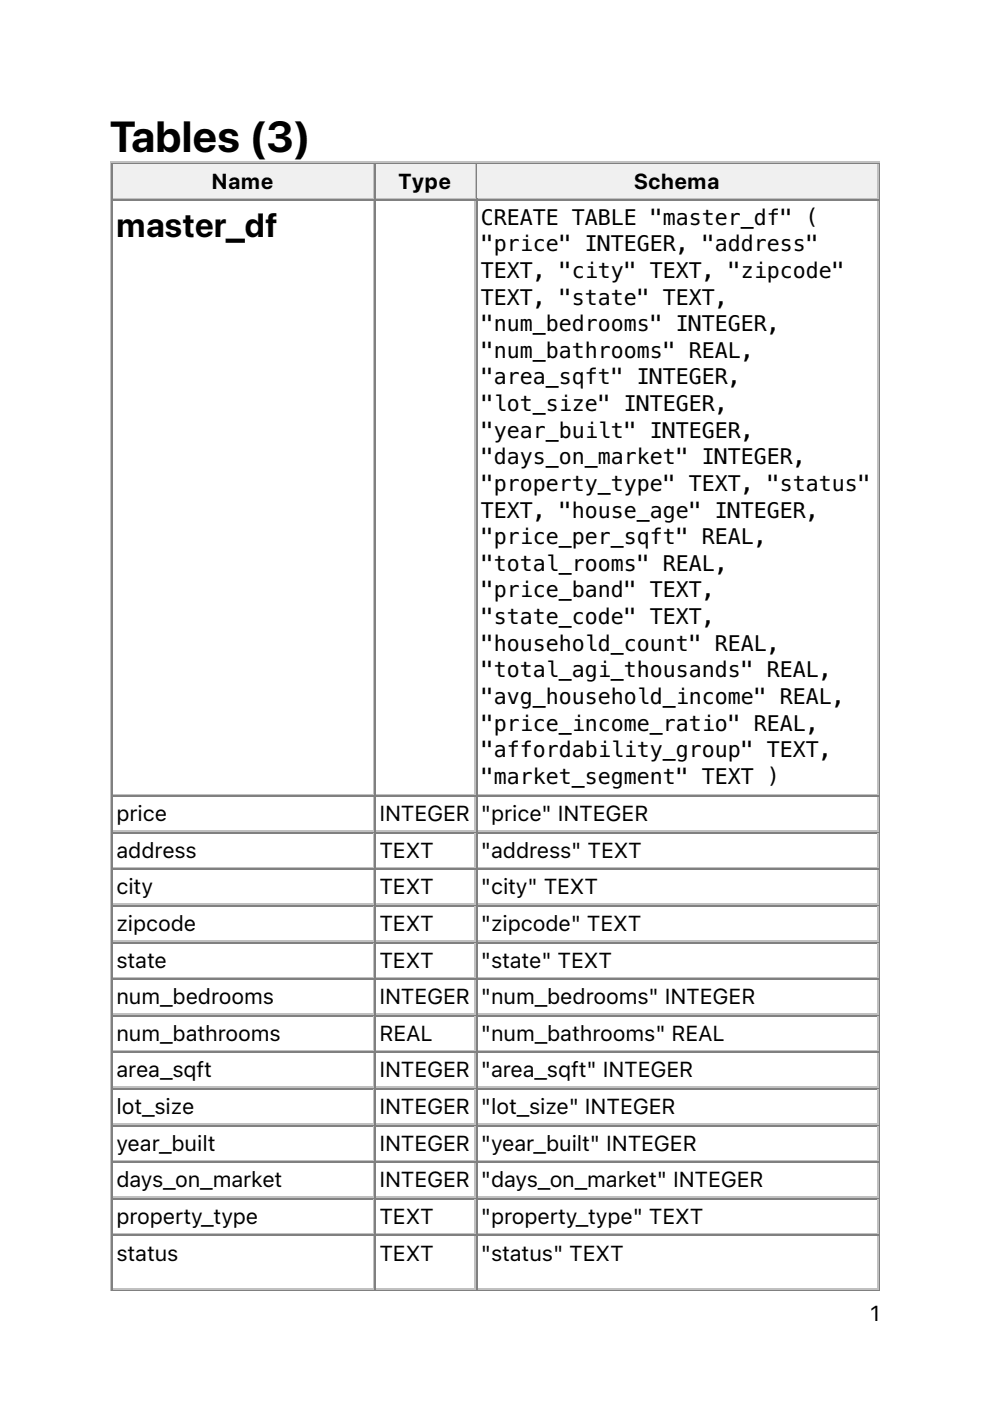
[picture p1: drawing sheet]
<svg xmlns="http://www.w3.org/2000/svg" width="210mm" height="297mm" viewBox="0 0 210 297" stroke-linecap="round" stroke-linejoin="round" font-family="sans-serif">
<defs><g id="words">
<text font-size="9.2" x="23.3" y="32.1">Tables (3)</text>
<text font-size="7.1" x="24.7" y="50.2">master_df</text>
<g font-size="4.6">
<text x="44.9" y="40.1">Name</text>
<text x="84.5" y="40.1">Type</text>
<text x="134.5" y="40.1">Schema</text>
<text x="102" y="47.6">CREATE TABLE &quot;master_df&quot; (</text>
<text x="102" y="53.3">&quot;price&quot; INTEGER, &quot;address&quot;</text>
<text x="102" y="58.9">TEXT, &quot;city&quot; TEXT, &quot;zipcode&quot;</text>
<text x="102" y="64.6">TEXT, &quot;state&quot; TEXT,</text>
<text x="102" y="70.2">&quot;num_bedrooms&quot; INTEGER,</text>
<text x="102" y="75.9">&quot;num_bathrooms&quot; REAL,</text>
<text x="102" y="81.5">&quot;area_sqft&quot; INTEGER,</text>
<text x="102" y="87.2">&quot;lot_size&quot; INTEGER,</text>
<text x="102" y="92.8">&quot;year_built&quot; INTEGER,</text>
<text x="102" y="98.4">&quot;days_on_market&quot; INTEGER,</text>
<text x="102" y="104.1">&quot;property_type&quot; TEXT, &quot;status&quot;</text>
<text x="102" y="109.7">TEXT, &quot;house_age&quot; INTEGER,</text>
<text x="102" y="115.4">&quot;price_per_sqft&quot; REAL,</text>
<text x="102" y="121">&quot;total_rooms&quot; REAL,</text>
<text x="102" y="126.7">&quot;price_band&quot; TEXT,</text>
<text x="102" y="132.3">&quot;state_code&quot; TEXT,</text>
<text x="102" y="138">&quot;household_count&quot; REAL,</text>
<text x="102" y="143.6">&quot;total_agi_thousands&quot; REAL,</text>
<text x="102" y="149.2">&quot;avg_household_income&quot; REAL,</text>
<text x="102" y="154.9">&quot;price_income_ratio&quot; REAL,</text>
<text x="102" y="160.5">&quot;affordability_group&quot; TEXT,</text>
<text x="102" y="166.2">&quot;market_segment&quot; TEXT )</text>
<text x="24.7" y="174.1">price</text>
<text x="80.4" y="174.1">INTEGER</text>
<text x="102" y="174.1">&quot;price&quot; INTEGER</text>
<text x="24.7" y="181.9">address</text>
<text x="80.4" y="181.9">TEXT</text>
<text x="102" y="181.9">&quot;address&quot; TEXT</text>
<text x="24.7" y="189.6">city</text>
<text x="80.4" y="189.6">TEXT</text>
<text x="102" y="189.6">&quot;city&quot; TEXT</text>
<text x="24.7" y="197.4">zipcode</text>
<text x="80.4" y="197.4">TEXT</text>
<text x="102" y="197.4">&quot;zipcode&quot; TEXT</text>
<text x="24.7" y="205.2">state</text>
<text x="80.4" y="205.2">TEXT</text>
<text x="102" y="205.2">&quot;state&quot; TEXT</text>
<text x="24.7" y="212.9">num_bedrooms</text>
<text x="80.4" y="212.9">INTEGER</text>
<text x="102" y="212.9">&quot;num_bedrooms&quot; INTEGER</text>
<text x="24.7" y="220.7">num_bathrooms</text>
<text x="80.4" y="220.7">REAL</text>
<text x="102" y="220.7">&quot;num_bathrooms&quot; REAL</text>
<text x="24.7" y="228.4">area_sqft</text>
<text x="80.4" y="228.4">INTEGER</text>
<text x="102" y="228.4">&quot;area_sqft&quot; INTEGER</text>
<text x="24.7" y="236.2">lot_size</text>
<text x="80.4" y="236.2">INTEGER</text>
<text x="102" y="236.2">&quot;lot_size&quot; INTEGER</text>
<text x="24.7" y="244">year_built</text>
<text x="80.4" y="244">INTEGER</text>
<text x="102" y="244">&quot;year_built&quot; INTEGER</text>
<text x="24.7" y="251.7">days_on_market</text>
<text x="80.4" y="251.7">INTEGER</text>
<text x="102" y="251.7">&quot;days_on_market&quot; INTEGER</text>
<text x="24.7" y="259.5">property_type</text>
<text x="80.4" y="259.5">TEXT</text>
<text x="102" y="259.5">&quot;property_type&quot; TEXT</text>
<text x="24.7" y="267.3">status</text>
<text x="80.4" y="267.3">TEXT</text>
<text x="102" y="267.3">&quot;status&quot; TEXT</text>
<text x="184.5" y="280.1">1</text>
</g>
</g></defs>
<path d="M23.5 34.2v239.6M23.6 34.4h163M79.2 34.9v7.1M24 42.2h55.4" fill="none" stroke="#c0c0c0" stroke-width=".35"/>
<path d="M23.8 34.6v7.7M24 34.7h55.4M186.4 34.6v238.8M23.6 273.6h163" fill="none" stroke="#808080" stroke-width=".35"/>
<g fill="#f0f0f0">
<path d="M24 34.9h55v7.1h-55z"/>
<path d="M44.8 35.6h13.4v5.7h-13.4z"/>
</g>
<path d="M79.6 34.6v7.7M79.7 34.7h21.2" fill="none" stroke="#808080" stroke-width=".35"/>
<path d="M100.7 34.9v7.1M79.7 42.2h21.2" fill="none" stroke="#c0c0c0" stroke-width=".35"/>
<g fill="#f0f0f0">
<path d="M79.7 34.9h20.8v7.1h-20.8z"/>
<path d="M84.3 35.6h11.7v5.7h-11.7z"/>
</g>
<path d="M101.1 34.6v7.7M101.2 34.7h85.1" fill="none" stroke="#808080" stroke-width=".35"/>
<path d="M186.1 34.9v7.1M101.2 42.2h85.1" fill="none" stroke="#c0c0c0" stroke-width=".35"/>
<g fill="#f0f0f0">
<path d="M101.2 34.9h84.7v7.1h-84.7z"/>
<path d="M134.4 35.6h18.4v5.7h-18.4z"/>
</g>
<g fill="none" stroke="#808080" stroke-width=".35">
<path d="M23.8 42.3v231.1M24 42.5h55.4M79.6 42.3v231.1M79.7 42.5h21.2M101.1 42.3v231.1M101.2 42.5h85.1M24 168.8h55.4M24 176.6h55.4M79.7 168.8h21.2M79.7 176.6h21.2M101.2 168.8h85.1M101.2 176.6h85.1"/>
<path d="M24 184.3h55.4M24 192.1h55.4M24 199.8h55.4M79.7 184.3h21.2M79.7 192.1h21.2M79.7 199.8h21.2M101.2 184.3h85.1M101.2 192.1h85.1M101.2 199.8h85.1M24 207.6h55.4M24 215.4h55.4M79.7 207.6h21.2"/>
<path d="M79.7 215.4h21.2M101.2 207.6h85.1M101.2 215.4h85.1M24 223.1h55.4M24 230.9h55.4M24 238.7h55.4M79.7 223.1h21.2M79.7 230.9h21.2M79.7 238.7h21.2M101.2 223.1h85.1M101.2 230.9h85.1M101.2 238.7h85.1"/>
<path d="M24 246.4h55.4M24 254.2h55.4M79.7 246.4h21.2M79.7 254.2h21.2M101.2 246.4h85.1M101.2 254.2h85.1M24 261.9h55.4M79.7 261.9h21.2M101.2 261.9h85.1"/>
</g>
<g fill="none" stroke="#c0c0c0" stroke-width=".35">
<path d="M79.2 42.7v125.6M100.7 42.7v125.6M186.1 42.7v125.6M24 168.5h55.4M24 176.2h55.4M79.2 169v7M79.2 176.7v7.1M79.7 168.5h21.2M79.7 176.2h21.2M100.7 169v7M100.7 176.7v7.1M101.2 168.5h85.1"/>
<path d="M101.2 176.2h85.1M186.1 169v7M186.1 176.7v7.1M24 184h55.4M24 191.7h55.4M24 199.5h55.4M79.2 184.5v7.1M79.2 192.3v7M79.7 184h21.2M79.7 191.7h21.2M79.7 199.5h21.2M100.7 184.5v7.1"/>
<path d="M100.7 192.3v7M101.2 184h85.1M101.2 191.7h85.1M101.2 199.5h85.1M186.1 184.5v7.1M186.1 192.3v7M24 207.3h55.4M24 215h55.4M79.2 200v7.1M79.2 207.8v7M79.2 215.5v7.1M79.7 207.3h21.2"/>
<path d="M79.7 215h21.2M100.7 200v7.1M100.7 207.8v7M100.7 215.5v7.1M101.2 207.3h85.1M101.2 215h85.1M186.1 200v7.1M186.1 207.8v7M186.1 215.5v7.1M24 222.8h55.4M24 230.5h55.4M24 238.3h55.4"/>
<path d="M79.2 223.3v7.1M79.2 231.1v7M79.2 238.8v7.1M79.7 222.8h21.2M79.7 230.5h21.2M79.7 238.3h21.2M100.7 223.3v7.1M100.7 231.1v7M100.7 238.8v7.1M101.2 222.8h85.1M101.2 230.5h85.1M101.2 238.3h85.1"/>
<path d="M186.1 223.3v7.1M186.1 231.1v7M186.1 238.8v7.1M24 246.1h55.4M24 253.8h55.4M79.2 246.6v7M79.2 254.4v7M79.7 246.1h21.2M79.7 253.8h21.2M100.7 246.6v7M100.7 254.4v7M101.2 246.1h85.1"/>
<path d="M101.2 253.8h85.1M186.1 246.6v7M186.1 254.4v7M24 261.6h55.4M24 273.2h55.4M79.2 262.1v10.9M79.7 261.6h21.2M79.7 273.2h21.2M100.7 262.1v10.9M101.2 261.6h85.1M101.2 273.2h85.1M186.1 262.1v10.9"/>
</g>
<use href="#words"/>
</svg>
